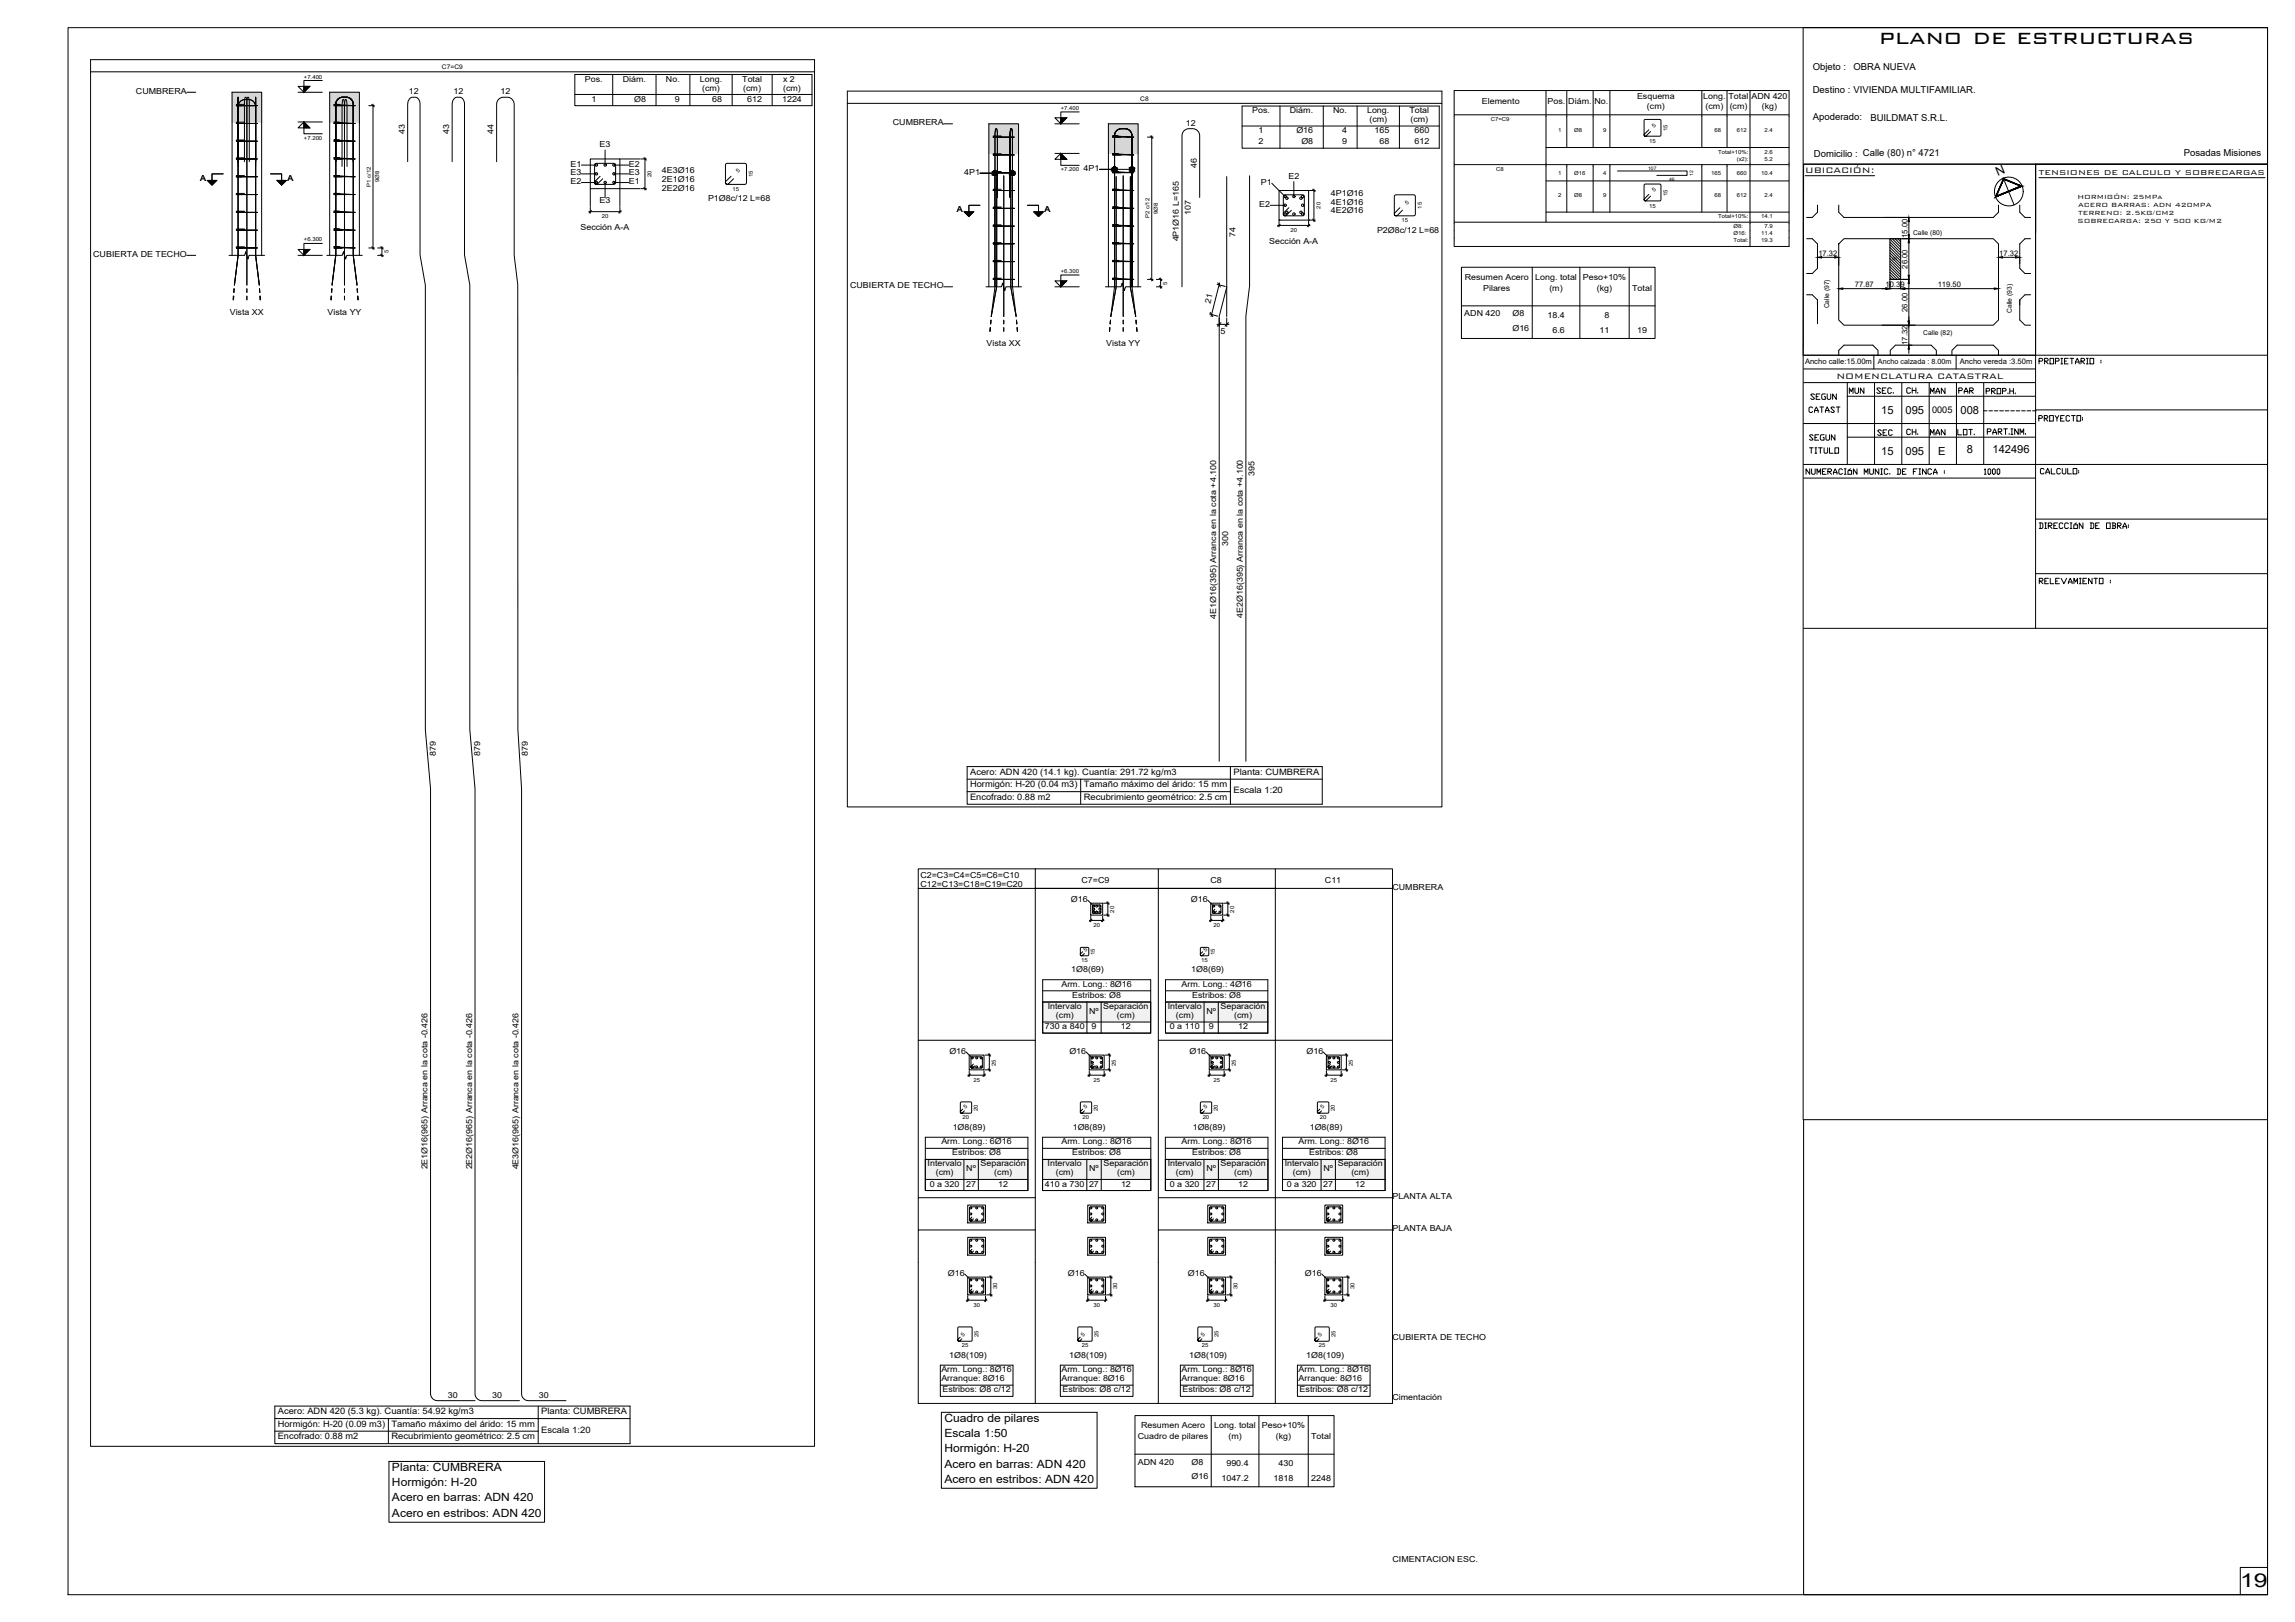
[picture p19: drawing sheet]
<svg xmlns="http://www.w3.org/2000/svg" width="841mm" height="594mm" viewBox="0 0 841 594" stroke-linecap="round" stroke-linejoin="round" font-family="sans-serif">
<defs><g id="words">
<text font-size="9.7" x="688.6" y="16">plano de estructuras</text>
<text font-size="7" x="820.9" y="581.4">19</text>
<g font-size="5.3">
<text x="662.5" y="147.5">SEGUN</text>
<text x="676.6" y="145.3">MUN</text>
<text x="686.5" y="145.3">SEC.</text>
<text x="697.4" y="145.3">CH.</text>
<text x="706.3" y="145.3">MAN</text>
<text x="716.5" y="145.3">PAR</text>
<text x="661.8" y="152.4">CATAST</text>
<text x="745.8" y="155.6">PROYECTO:</text>
<text x="697.4" y="160.5">CH.</text>
<text x="706.3" y="160.5">MAN</text>
<text x="716.1" y="160.5">LOT.</text>
<text x="661.8" y="167.2">TITULO</text>
<text x="660.8" y="175">NUMERACIÓN MUNIC. DE FINCA : 1000</text>
<text x="746.5" y="175">CALCULO:</text>
<text x="746.1" y="194.7">DIRECCIÓN DE OBRA:</text>
<text x="746.1" y="215.2">RELEVAMIENTO :</text>
</g>
<g font-size="4.9">
<text x="746.1" y="134.4">PROPIETARIO :</text>
<text x="726.7" y="145.3">PROP.H.</text>
<text x="686.9" y="160.5">SEC</text>
<text x="727.1" y="160.2">PART.INM.</text>
<text x="661.8" y="162.3">SEGUN</text>
</g>
<text font-size="4.5" x="732.1" y="64.6" transform="rotate(-23 732.1 64.6)">N</text>
<g font-size="4.1">
<text x="689.4" y="151.5">15</text>
<text x="698.3" y="151.5">095</text>
<text x="718.5" y="151.7">008</text>
<text x="689.4" y="166.5">15</text>
<text x="698.3" y="166.5">095</text>
<text x="710.2" y="166.5">E</text>
<text x="720.8" y="166.1">8</text>
<text x="730.2" y="166">142496</text>
<text x="346.1" y="520.8">Cuadro de pilares</text>
<text x="346.1" y="526.4">Escala 1:50</text>
<text x="346.1" y="531.9">Hormigón: H-20</text>
<text x="143.6" y="538.8">Planta: CUMBRERA</text>
<text x="346.1" y="537.5">Acero en barras: ADN 420</text>
<text x="143.6" y="544.4">Hormigón: H-20</text>
<text x="346.1" y="543.1">Acero en estribos: ADN 420</text>
<text x="143.6" y="549.9">Acero en barras: ADN 420</text>
<text x="143.6" y="555.5">Acero en estribos: ADN 420</text>
</g>
<g font-size="3.9">
<text x="661.5" y="63.4">UBICACIÓN:</text>
<text x="673" y="138.8">NOMENCLATURA CATASTRAL</text>
</g>
<g font-size="3.5">
<text x="664.3" y="25.6">Objeto :</text>
<text x="679.2" y="25.5">OBRA NUEVA</text>
<text x="664.3" y="34.2">Destino : VIVIENDA MULTIFAMILIAR.</text>
<text x="664.3" y="43.9">Apoderado:</text>
<text x="685.4" y="44.2">BUILDMAT S.R.L.</text>
<text x="664.7" y="57.6">Domicilio : Calle (80) n° 4721</text>
<text x="800.3" y="57.3">Posadas Misiones</text>
<text x="747.2" y="64.3">TENSIONES DE CALCULO Y SOBRECARGAS</text>
</g>
<text font-size="3.4" x="708" y="151.2">0005</text>
<g font-size="3.2">
<text x="355.5" y="283.7">Acero: ADN 420 (14.1 kg). Cuantía: 291.72 kg/m3</text>
<text x="452" y="283.7">Planta: CUMBRERA</text>
<text x="355.5" y="288.3">Hormigón: H-20 (0.04 m3)</text>
<text x="355.5" y="292.9">Encofrado: 0.88 m2</text>
<text x="397.1" y="288.3">Tamaño máximo del árido: 15 mm</text>
<text x="397.1" y="292.9">Recubrimiento geométrico: 2.5 cm</text>
<text x="452" y="290.6">Escala 1:20</text>
<text x="101.8" y="517.9">Acero: ADN 420 (5.3 kg). Cuantía: 54.92 kg/m3</text>
<text x="198.3" y="517.9">Planta: CUMBRERA</text>
<text x="101.8" y="522.5">Hormigón: H-20 (0.09 m3)</text>
<text x="101.8" y="527.1">Encofrado: 0.88 m2</text>
<text x="143.4" y="522.5">Tamaño máximo del árido: 15 mm</text>
<text x="143.4" y="527.1">Recubrimiento geométrico: 2.5 cm</text>
<text x="198.3" y="524.8">Escala 1:20</text>
</g>
<g font-size="3">
<text x="214.3" y="29.9">Pos.</text>
<text x="228.2" y="29.9">Diám.</text>
<text x="244.1" y="29.9">No.</text>
<text x="256.5" y="29.9">Long.</text>
<text x="272" y="29.9">Total</text>
<text x="287" y="29.9">x 2</text>
<text x="49.8" y="34.3">CUMBRERA</text>
<text x="149.9" y="34.5">12</text>
<text x="166.2" y="34.5">12</text>
<text x="183.4" y="34.5">12</text>
<text x="257.3" y="33.2">(cm)</text>
<text x="272.4" y="33.2">(cm)</text>
<text x="287" y="33.2">(cm)</text>
<text x="216.7" y="37.2">1</text>
<text x="232.4" y="37.2">Ø8</text>
<text x="247.3" y="37.2">9</text>
<text x="261" y="37.2">68</text>
<text x="273.8" y="37.2">612</text>
<text x="286.6" y="37.2">1224</text>
<text x="458.9" y="41.4">Pos.</text>
<text x="472.7" y="41.4">Diám.</text>
<text x="488.6" y="41.4">No.</text>
<text x="501" y="41.4">Long.</text>
<text x="516.5" y="41.4">Total</text>
<text x="543.1" y="38.2">Elemento</text>
<text x="567.1" y="38.2">Pos.</text>
<text x="574.7" y="38.2">Diám.</text>
<text x="584.3" y="38.2">No.</text>
<text x="599.9" y="36.2">Esquema</text>
<text x="603.5" y="40.1">(cm)</text>
<text x="624.2" y="36.2">Long.</text>
<text x="625" y="40.1">(cm)</text>
<text x="633.4" y="36.2">Total</text>
<text x="633.9" y="40.1">(cm)</text>
<text x="641.8" y="36.2">ADN 420</text>
<text x="645.7" y="40.1">(kg)</text>
<text x="327.2" y="45.9">CUMBRERA</text>
<text x="434.6" y="46">12</text>
<text x="501.8" y="44.7">(cm)</text>
<text x="516.9" y="44.7">(cm)</text>
<text x="148.3" y="49.2" transform="rotate(-90 148.3 49.2)">43</text>
<text x="164.6" y="49.2" transform="rotate(-90 164.6 49.2)">43</text>
<text x="180.9" y="49.2" transform="rotate(-90 180.9 49.2)">44</text>
<text x="219.8" y="53.9">E3</text>
<text x="461.2" y="48.7">1</text>
<text x="461.2" y="52.8">2</text>
<text x="475.1" y="48.7">Ø16</text>
<text x="476.9" y="52.8">Ø8</text>
<text x="491.8" y="48.7">4</text>
<text x="491.8" y="52.8">9</text>
<text x="503.7" y="48.7">165</text>
<text x="505.5" y="52.8">68</text>
<text x="518.3" y="48.7">660</text>
<text x="518.3" y="52.8">612</text>
<text x="209" y="64.2">E3</text>
<text x="209" y="61">E1</text>
<text x="230.4" y="64.2">E3</text>
<text x="230.4" y="61">E2</text>
<text x="242.6" y="63.4">4E3Ø16</text>
<text x="353.3" y="64">4P1</text>
<text x="397.1" y="62.6">4P1</text>
<text x="438.5" y="61.5" transform="rotate(-90 438.5 61.5)">46</text>
<text x="472.1" y="65.4">E2</text>
<text x="73.4" y="66.3">A</text>
<text x="105.4" y="66.3">A</text>
<text x="209" y="67.4">E2</text>
<text x="230.4" y="67.4">E1</text>
<text x="242.6" y="66.6">2E1Ø16</text>
<text x="242.6" y="69.9">2E2Ø16</text>
<text x="462" y="67.7">P1</text>
<text x="487.7" y="71.7">4P1Ø16</text>
<text x="219.8" y="74.5">E3</text>
<text x="259.5" y="73.7">P1Ø8c/12 L=68</text>
<text x="350.7" y="77.8">A</text>
<text x="382.7" y="77.8">A</text>
<text x="461.4" y="75.7">E2</text>
<text x="487.7" y="74.9">4E1Ø16</text>
<text x="436.4" y="78.8" transform="rotate(-90 436.4 78.8)">107</text>
<text x="487.7" y="78.2">4E2Ø16</text>
<text x="212.7" y="84.3">Sección A-A</text>
<text x="432.1" y="88.4" transform="rotate(-90 432.1 88.4)">4P1Ø16 L=165</text>
<text x="452.8" y="86.7" transform="rotate(-90 452.8 86.7)">74</text>
<text x="465.1" y="89.3">Sección A-A</text>
<text x="504.6" y="85.2">P2Ø8c/12 L=68</text>
<text x="34.2" y="94.1">CUBIERTA DE TECHO</text>
<text x="311.5" y="105.6">CUBIERTA DE TECHO</text>
<text x="536.8" y="102.4">Resumen Acero</text>
<text x="543.5" y="106.5">Pilares</text>
<text x="562.6" y="102.4">Long. total</text>
<text x="567.8" y="106.5">(m)</text>
<text x="580.1" y="102.4">Peso+10%</text>
<text x="585.2" y="106.5">(kg)</text>
<text x="598.1" y="106.5">Total</text>
<text x="443.6" y="111.2" transform="rotate(-76 443.6 111.2)">21</text>
<text x="84.2" y="115.2">Vista XX</text>
<text x="120" y="115.2">Vista YY</text>
<text x="536.6" y="115.8">ADN 420</text>
<text x="554.2" y="115.8">Ø8</text>
<text x="567.1" y="116.4">18.4</text>
<text x="588" y="116.4">8</text>
<text x="447.3" y="122.4">5</text>
<text x="554.2" y="121.3">Ø16</text>
<text x="568.9" y="121.8">6.6</text>
<text x="586.2" y="121.8">11</text>
<text x="599.9" y="121.8">19</text>
<text x="361.6" y="126.8">Vista XX</text>
<text x="405.4" y="126.8">Vista YY</text>
<text x="459.8" y="174.3" transform="rotate(-90 459.8 174.3)">395</text>
<text x="450" y="200.1" transform="rotate(-90 450 200.1)">300</text>
<text x="445.7" y="226.6" transform="rotate(-90 445.7 226.6)">4E1Ø16(395) Arranca en la cota +4.100</text>
<text x="455.5" y="226.4" transform="rotate(-90 455.5 226.4)">4E2Ø16(395) Arranca en la cota +4.100</text>
<text x="159.7" y="277" transform="rotate(-90 159.7 277)">879</text>
<text x="176" y="277" transform="rotate(-90 176 277)">879</text>
<text x="193.5" y="277" transform="rotate(-90 193.5 277)">879</text>
<text x="337.3" y="321.5">C2=C3=C4=C5=C6=C10</text>
<text x="396.3" y="323.3">C7=C9</text>
<text x="443.6" y="323.3">C8</text>
<text x="485.5" y="323.3">C11</text>
<text x="337.3" y="324.8">C12=C13=C18=C19=C20</text>
<text x="510.3" y="325.9">CUMBRERA</text>
<text x="392.4" y="330.3">Ø16</text>
<text x="436.4" y="330.3">Ø16</text>
<text x="392.6" y="356.1">1Ø8(69)</text>
<text x="436.5" y="356.1">1Ø8(69)</text>
<text x="389" y="361.5">Arm. Long.: 8Ø16</text>
<text x="392.9" y="365.5">Estribos: Ø8</text>
<text x="432.9" y="361.5">Arm. Long.: 4Ø16</text>
<text x="436.9" y="365.5">Estribos: Ø8</text>
<text x="384" y="369.6">Intervalo</text>
<text x="399.1" y="371.2">Nº</text>
<text x="404.3" y="369.6">Separación</text>
<text x="427.9" y="369.6">Intervalo</text>
<text x="442.1" y="371.2">Nº</text>
<text x="447.3" y="369.6">Separación</text>
<text x="382.9" y="376.9">730 a 840</text>
<text x="387" y="372.8">(cm)</text>
<text x="400" y="376.9">9</text>
<text x="409.3" y="372.8">(cm)</text>
<text x="410.8" y="376.9">12</text>
<text x="428.7" y="376.9">0 a 110</text>
<text x="431" y="372.8">(cm)</text>
<text x="442.9" y="376.9">9</text>
<text x="452.3" y="372.8">(cm)</text>
<text x="453.7" y="376.9">12</text>
<text x="347.9" y="385.9">Ø16</text>
<text x="391.9" y="385.9">Ø16</text>
<text x="435.9" y="385.9">Ø16</text>
<text x="478.7" y="385.9">Ø16</text>
<text x="349.1" y="413.8">1Ø8(89)</text>
<text x="393.1" y="413.8">1Ø8(89)</text>
<text x="437.1" y="413.8">1Ø8(89)</text>
<text x="480" y="413.8">1Ø8(89)</text>
<text x="345" y="419.1">Arm. Long.: 6Ø16</text>
<text x="389" y="419.1">Arm. Long.: 8Ø16</text>
<text x="432.9" y="419.1">Arm. Long.: 8Ø16</text>
<text x="475.9" y="419.1">Arm. Long.: 8Ø16</text>
<text x="348.9" y="423.2">Estribos: Ø8</text>
<text x="392.9" y="423.2">Estribos: Ø8</text>
<text x="436.9" y="423.2">Estribos: Ø8</text>
<text x="479.8" y="423.2">Estribos: Ø8</text>
<text x="156.7" y="428.3" transform="rotate(-90 156.7 428.3)">2E1Ø16(965) Arranca en la cota -0.426</text>
<text x="173" y="428.3" transform="rotate(-90 173 428.3)">2E2Ø16(965) Arranca en la cota -0.426</text>
<text x="190" y="428.3" transform="rotate(-90 190 428.3)">4E3Ø16(965) Arranca en la cota -0.426</text>
<text x="339.9" y="427.2">Intervalo</text>
<text x="342.9" y="430.5">(cm)</text>
<text x="354.1" y="428.9">Nº</text>
<text x="359.3" y="427.2">Separación</text>
<text x="364.4" y="430.5">(cm)</text>
<text x="383.9" y="427.2">Intervalo</text>
<text x="386.9" y="430.5">(cm)</text>
<text x="399.1" y="428.9">Nº</text>
<text x="404.4" y="427.2">Separación</text>
<text x="409.4" y="430.5">(cm)</text>
<text x="427.9" y="427.2">Intervalo</text>
<text x="430.9" y="430.5">(cm)</text>
<text x="442.1" y="428.9">Nº</text>
<text x="447.3" y="427.2">Separación</text>
<text x="452.3" y="430.5">(cm)</text>
<text x="470.8" y="427.2">Intervalo</text>
<text x="473.8" y="430.5">(cm)</text>
<text x="485" y="428.9">Nº</text>
<text x="490.2" y="427.2">Separación</text>
<text x="495.2" y="430.5">(cm)</text>
<text x="340.7" y="434.6">0 a 320</text>
<text x="354.1" y="434.6">27</text>
<text x="365.8" y="434.6">12</text>
<text x="382.9" y="434.6">410 a 730</text>
<text x="399.1" y="434.6">27</text>
<text x="410.8" y="434.6">12</text>
<text x="428.7" y="434.6">0 a 320</text>
<text x="442" y="434.6">27</text>
<text x="453.8" y="434.6">12</text>
<text x="471.6" y="434.6">0 a 320</text>
<text x="484.9" y="434.6">27</text>
<text x="496.7" y="434.6">12</text>
<text x="510.3" y="439.2">PLANTA ALTA</text>
<text x="510.3" y="451">PLANTA BAJA</text>
<text x="347.3" y="467.2">Ø16</text>
<text x="391.3" y="467.2">Ø16</text>
<text x="435.3" y="467.2">Ø16</text>
<text x="478.2" y="467.2">Ø16</text>
<text x="510.3" y="490.7">CUBIERTA DE TECHO</text>
<text x="347.9" y="497.3">1Ø8(109)</text>
<text x="391.8" y="497.3">1Ø8(109)</text>
<text x="435.8" y="497.3">1Ø8(109)</text>
<text x="478.7" y="497.3">1Ø8(109)</text>
<text x="345" y="502.6">Arm. Long.: 8Ø16</text>
<text x="389" y="502.6">Arm. Long.: 8Ø16</text>
<text x="432.9" y="502.6">Arm. Long.: 8Ø16</text>
<text x="475.9" y="502.6">Arm. Long.: 8Ø16</text>
<text x="345" y="505.9">Arranque: 8Ø16</text>
<text x="345.4" y="510">Estribos: Ø8 c/12</text>
<text x="389" y="505.9">Arranque: 8Ø16</text>
<text x="389.3" y="510">Estribos: Ø8 c/12</text>
<text x="432.9" y="505.9">Arranque: 8Ø16</text>
<text x="433.3" y="510">Estribos: Ø8 c/12</text>
<text x="475.9" y="505.9">Arranque: 8Ø16</text>
<text x="476.2" y="510">Estribos: Ø8 c/12</text>
<text x="164.1" y="512">30</text>
<text x="180.4" y="512">30</text>
<text x="197.4" y="512">30</text>
<text x="510.3" y="512.9">Cimentación</text>
<text x="417" y="527.1">Cuadro de pilares</text>
<text x="418.2" y="523">Resumen Acero</text>
<text x="445" y="523">Long. total</text>
<text x="450.2" y="527.1">(m)</text>
<text x="462.4" y="523">Peso+10%</text>
<text x="467.6" y="527.1">(kg)</text>
<text x="480.5" y="527.1">Total</text>
<text x="417" y="536.4">ADN 420</text>
<text x="436.6" y="536.4">Ø8</text>
<text x="449.4" y="536.9">990.4</text>
<text x="468.5" y="536.9">430</text>
<text x="436.6" y="541.8">Ø16</text>
<text x="447.6" y="542.4">1047.2</text>
<text x="466.7" y="542.4">1818</text>
<text x="480.5" y="542.4">2248</text>
<text x="510.3" y="572">CIMENTACION ESC.</text>
</g>
<g font-size="2.9">
<text x="761.3" y="73">HORMIGÓN: 25MPa</text>
<text x="761.6" y="75.9">ACERO BARRAS: ADN 420MPA</text>
<text x="761.3" y="81.7">SOBRECARGA: 250 Y 500 KG/M2</text>
<text x="761.6" y="78.8">TERRENO: 2.5KG/CM2</text>
</g>
<g font-size="2.8">
<text x="699" y="87.1" transform="rotate(-90 699 87.1)">15.00</text>
<text x="666.4" y="93.7">17.32</text>
<text x="732.7" y="93.7">17.32</text>
<text x="699" y="98.4" transform="rotate(-90 699 98.4)">26.00</text>
<text x="679.7" y="105.2">77.87</text>
<text x="691" y="105.2">10.39</text>
<text x="710.1" y="105.2">119.50</text>
<text x="699" y="114.2" transform="rotate(-90 699 114.2)">26.00</text>
<text x="699" y="126.3" transform="rotate(-90 699 126.3)">17.32</text>
<text x="661.5" y="133.4">Ancho calle:15.00m</text>
<text x="718.2" y="133.4">Ancho vereda :3.50m</text>
</g>
<text font-size="2.7" x="688.2" y="133.4">Ancho calzada : 8.00m</text>
<text font-size="2.6" x="725.7" y="151.7">----------</text>
<g font-size="2.5">
<text x="701.1" y="86">Calle (80)</text>
<text x="670.3" y="113" transform="rotate(-90 670.3 113)">Calle (97)</text>
<text x="737.3" y="114.7" transform="rotate(-90 737.3 114.7)">Calle (93)</text>
<text x="704.8" y="122.7">Calle (82)</text>
</g>
<g font-size="2.3">
<text x="162" y="25.3">C7=C9</text>
<text x="417.8" y="36.8">C8</text>
</g>
<g font-size="2">
<text x="111.4" y="28.8">+7.400</text>
<text x="388.7" y="40.3">+7.400</text>
<text x="546.3" y="44.3">C7=C9</text>
<text x="606.2" y="46.8" transform="rotate(-46 606.2 46.8)">5</text>
<text x="111.4" y="51.2">+7.200</text>
<text x="570.9" y="48.4">1</text>
<text x="576.9" y="48.4">Ø8</text>
<text x="587.5" y="48.4">9</text>
<text x="604.4" y="52.3">15</text>
<text x="611.1" y="48" transform="rotate(-90 611.1 48)">15</text>
<text x="628.3" y="48.4">68</text>
<text x="636.5" y="48.4">612</text>
<text x="646.6" y="48.4">2.4</text>
<text x="629.6" y="56.2">Total+10%:</text>
<text x="636.4" y="58.8">(x2):</text>
<text x="646.6" y="56.2">2.6</text>
<text x="646.6" y="58.8">5.2</text>
<text x="238.7" y="64.9" transform="rotate(-90 238.7 64.9)">20</text>
<text x="270.5" y="63.4" transform="rotate(-45 270.5 63.4)">5</text>
<text x="275.9" y="64.9" transform="rotate(-90 275.9 64.9)">15</text>
<text x="388.7" y="62.7">+7.200</text>
<text x="548.3" y="62.5">C8</text>
<text x="570.9" y="63.9">1</text>
<text x="576.9" y="63.9">Ø16</text>
<text x="587.5" y="63.9">4</text>
<text x="627" y="63.9">165</text>
<text x="636.5" y="63.9">660</text>
<text x="645.4" y="63.9">10.4</text>
<text x="135.8" y="68.5" transform="rotate(-90 135.8 68.5)">P1 c/12</text>
<text x="139" y="66.8" transform="rotate(-90 139 66.8)">9Ø8</text>
<text x="268.5" y="69.9">15</text>
<text x="606.2" y="70.4" transform="rotate(-45 606.2 70.4)">5</text>
<text x="611.1" y="71.7" transform="rotate(-90 611.1 71.7)">15</text>
<text x="483.9" y="76.4" transform="rotate(-90 483.9 76.4)">20</text>
<text x="515.6" y="74.9" transform="rotate(-45 515.6 74.9)">5</text>
<text x="521.1" y="76.4" transform="rotate(-90 521.1 76.4)">15</text>
<text x="570.9" y="72.1">2</text>
<text x="576.9" y="72.1">Ø8</text>
<text x="587.5" y="72.1">9</text>
<text x="604.4" y="76">15</text>
<text x="628.3" y="72.1">68</text>
<text x="636.5" y="72.1">612</text>
<text x="646.6" y="72.1">2.4</text>
<text x="220.5" y="79.9">20</text>
<text x="421.2" y="80" transform="rotate(-90 421.2 80)">P2 c/12</text>
<text x="424.3" y="78.3" transform="rotate(-90 424.3 78.3)">9Ø8</text>
<text x="513.6" y="81.5">15</text>
<text x="629.6" y="79.9">Total+10%:</text>
<text x="635.3" y="83.6">Ø8:</text>
<text x="645.4" y="79.9">14.1</text>
<text x="646.6" y="83.6">7.9</text>
<text x="111.4" y="88.4">+6.300</text>
<text x="472.9" y="84.9">20</text>
<text x="635.3" y="86.2">Ø16:</text>
<text x="635.3" y="88.8">Total:</text>
<text x="645.4" y="86.2">11.4</text>
<text x="645.4" y="88.8">19.3</text>
<text x="142.3" y="92.8" transform="rotate(-90 142.3 92.8)">5</text>
<text x="388.7" y="100">+6.300</text>
<text x="427.7" y="104.3" transform="rotate(-90 427.7 104.3)">5</text>
<text x="408.3" y="334.2" transform="rotate(-90 408.3 334.2)">20</text>
<text x="452.3" y="334.2" transform="rotate(-90 452.3 334.2)">20</text>
<text x="400.7" y="339.5">20</text>
<text x="444.7" y="339.5">20</text>
<text x="396.2" y="352.3">15</text>
<text x="397.8" y="348.7" transform="rotate(-44 397.8 348.7)">5</text>
<text x="401.2" y="349.7" transform="rotate(-90 401.2 349.7)">15</text>
<text x="440.2" y="352.3">15</text>
<text x="441.8" y="348.7" transform="rotate(-44 441.8 348.7)">5</text>
<text x="445.2" y="349.7" transform="rotate(-90 445.2 349.7)">15</text>
<text x="364.9" y="390.4" transform="rotate(-90 364.9 390.4)">25</text>
<text x="408.9" y="390.4" transform="rotate(-90 408.9 390.4)">25</text>
<text x="452.9" y="390.4" transform="rotate(-90 452.9 390.4)">25</text>
<text x="495.8" y="390.4" transform="rotate(-90 495.8 390.4)">25</text>
<text x="356.7" y="396.2">25</text>
<text x="400.7" y="396.2">25</text>
<text x="444.7" y="396.2">25</text>
<text x="487.6" y="396.2">25</text>
<text x="353.8" y="406.3" transform="rotate(-44 353.8 406.3)">5</text>
<text x="358.4" y="406.9" transform="rotate(-90 358.4 406.9)">20</text>
<text x="397.8" y="406.3" transform="rotate(-44 397.8 406.3)">5</text>
<text x="402.3" y="406.9" transform="rotate(-90 402.3 406.9)">20</text>
<text x="441.8" y="406.3" transform="rotate(-44 441.8 406.3)">5</text>
<text x="446.3" y="406.9" transform="rotate(-90 446.3 406.9)">20</text>
<text x="484.7" y="406.3" transform="rotate(-45 484.7 406.3)">5</text>
<text x="489.2" y="406.9" transform="rotate(-90 489.2 406.9)">20</text>
<text x="352.8" y="410">20</text>
<text x="396.7" y="410">20</text>
<text x="440.7" y="410">20</text>
<text x="483.7" y="410">20</text>
<text x="365.5" y="472.2" transform="rotate(-90 365.5 472.2)">30</text>
<text x="409.4" y="472.2" transform="rotate(-90 409.4 472.2)">30</text>
<text x="453.4" y="472.2" transform="rotate(-90 453.4 472.2)">30</text>
<text x="496.3" y="472.2" transform="rotate(-90 496.3 472.2)">30</text>
<text x="356.7" y="478.6">30</text>
<text x="400.7" y="478.6">30</text>
<text x="444.7" y="478.6">30</text>
<text x="487.6" y="478.6">30</text>
<text x="352.9" y="489.9" transform="rotate(-46 352.9 489.9)">5</text>
<text x="358.5" y="489.9" transform="rotate(-90 358.5 489.9)">25</text>
<text x="396.9" y="489.9" transform="rotate(-46 396.9 489.9)">5</text>
<text x="402.5" y="489.9" transform="rotate(-90 402.5 489.9)">25</text>
<text x="440.9" y="489.9" transform="rotate(-46 440.9 489.9)">5</text>
<text x="446.5" y="489.9" transform="rotate(-90 446.5 489.9)">25</text>
<text x="483.8" y="489.9" transform="rotate(-46 483.8 489.9)">5</text>
<text x="489.4" y="489.9" transform="rotate(-90 489.4 489.9)">25</text>
<text x="352.4" y="493.5">25</text>
<text x="396.4" y="493.5">25</text>
<text x="440.4" y="493.5">25</text>
<text x="483.3" y="493.5">25</text>
</g>
<g font-size="1.7">
<text x="604" y="62.4">107</text>
<text x="620.5" y="64.5" transform="rotate(-90 620.5 64.5)">12</text>
<text x="611.7" y="66.4">46</text>
</g>
<text font-size="1.5" x="693.4" y="95.1">(8)</text>
</g></defs>
<!-- layer: TABLAS -->
<g fill="none" stroke="#000" stroke-width=".37">
<path d="M532.9 33.2h122.7v57.1h-122.7zM566.5 33.2v48.2M574.2 33.2v20.8M583.8 33.2v20.8M590 33.2v20.8M623.7 33.2v20.8M632.9 33.2v20.8M641.3 33.2v57.1M532.9 42.1h122.7M566.5 54h89.1M532.9 60.3h122.7M566.5 77.7h89.1"/>
<path d="M574.2 60.3v17.4M583.8 60.3v17.4M590 60.3v17.4M623.7 60.3v17.4M632.9 60.3v17.4M532.9 81.4h122.7M535.6 97.9h70.9v26.1h-70.9zM561.5 97.9v26.1M579 97.9v26.1M597 97.9v26.1M535.6 112h70.9M415.9 518.5h73v26h-73z"/>
<path d="M443.9 518.5v26M461.3 518.5v26M479.4 518.5v26M415.9 532.6h73"/>
</g>
<!-- layer: DESPIECES_TABLA -->
<path d="M604.2 47.6l-1.6 1.5 .1 .7h5.8v-5.9h-5.9v5.8l.6 .1 1.7-1.6M592.8 62.6h25.4v1.6h-11.1M604.2 71.2l-1.6 1.7 .1 .6 5.8-.1v-5.9h-5.9v5.9l.6 .1 1.7-1.6" fill="none" stroke="#000" stroke-width=".37"/>
<!-- layer: TEXTO_TABLAS -->
<path d="M566.5 66.3h89.1" fill="none" stroke="#000" stroke-width=".37"/>
<!-- layer: ALZADO_NOMBRES_DE_LAS_PLANTAS -->
<path d="M68.5 33.8h3.2M345.8 45.4h3.3M68.5 93.5h3.2M345.8 105h3.3" fill="none" stroke="#000" stroke-width=".37"/>
<!-- layer: ALZADO_FORJADOS -->
<path d="M85 33.8h10.9v10.9h-10.9zM120.8 33.8h10.9v10.9h-10.9zM362.4 45.4h10.9v10.8h-10.9zM406.2 45.4h10.9v10.8h-10.9z" fill="none" stroke="#dad7d3" stroke-width=".37"/>
<g fill="#dad7d3" stroke="#dad7d3" stroke-width=".37">
<path d="M85 33.8l10.9 10.9v-10.9zM85 33.8l10.9 10.9h-10.9z"/>
<path d="M120.8 33.8l10.9 10.9v-10.9zM120.8 33.8l10.9 10.9h-10.9z"/>
<path d="M362.4 45.4l10.9 10.8v-10.8zM362.4 45.4l10.9 10.8h-10.9z"/>
<path d="M406.2 45.4l10.9 10.8v-10.8zM406.2 45.4l10.9 10.8h-10.9z"/>
</g>
<!-- layer: ALZADO_PILAR_DE_HORMIGON -->
<path d="M83.9 93.5h5.8l.3-1.3 .8 2.7 .5-1.4h5.7M85 93.5v-59.7h10.9v59.7M119.8 93.5h5.6l.5-1.3 .8 2.7 .4-1.4h5.7M120.8 93.5v-59.7h10.9v59.7M361.3 105h5.7l.4-1.3 .8 2.7 .4-1.4h5.8M362.4 105v-59.6h10.9v59.6M405.1 105h5.7l.4-1.3 .8 2.7 .5-1.4h5.6M406.2 105v-59.6h10.9v59.6" fill="none" stroke="#000" stroke-width=".37"/>
<g fill="none" stroke="#000" stroke-width=".37">
<path d="M89.6 38.2h-3v.5h7.7h-7.7h2M124.4 38.2h-2l7.7 .5h-7.7h2.9M89.6 57.8h-3v.4h7.7h-7.7h2M89.6 51.3h-3v.4h7.7h-7.7h2M89.6 44.8h-3v.4h7.7h-7.7h2M124.4 57.8h-2l7.7 .4h-7.7h2.9M124.4 51.3h-2l7.7 .4h-7.7h2.9M124.4 44.8h-2l7.7 .4h-7.7h2.9M366.9 49.8h-2.9v.4h7.7h-7.7h2M366.9 56.3h-2.9v.4h7.7h-7.7h2M409.8 49.8h-2l7.7 .4h-7.7h2.9M409.8 56.3h-2l7.7 .4h-7.7h2.9"/>
<path d="M89.6 77.4h-3v.4h7.7h-7.7h2M89.6 70.8h-3v.5h7.7h-7.7h2M89.6 64.3h-3v.4h7.7h-7.7h2M124.4 77.4h-2l7.7 .4h-7.7h2.9M124.4 70.8h-2l7.7 .5h-7.7h2.9M124.4 64.3h-2l7.7 .4h-7.7h2.9M219.9 64.6l-1.9 1.9-.1 .5 .4 .5h6.7l.4-.2 .2-.4v-6.4l-.2-.5h-7.3l-.1 7.2 .8 .3 2.1-2M267.9 64.6l-2 1.9v.5l.3 .5h6.7l.5-.2v-7.3h-7.4l-.1 7.2 .8 .3 2.1-2M366.9 62.8h-2.9v.5h7.7h-7.7h2M366.9 69.3h-2.9v.5h7.7h-7.7h2M366.9 75.8h-2.9v.5h7.7h-7.7h2M409.8 62.8h-2l7.7 .5h-7.7h2.9"/>
<path d="M409.8 69.3h-2l7.7 .5h-7.7h2.9M409.8 75.8h-2l7.7 .5h-7.7h2.9M472.3 76.1l-1.9 1.9 .1 .9h7.3l.2-.5v-6.4l-.2-.5h-7.3l-.1 7.3 .4 .3 .6-.2 1.8-1.9M513 76.1l-2 2.1 .2 .7h7.3v-7.4h-7.3l-.2 .5v6.7l.9 .3 2-2M89.6 90.4h-3v.4h7.7h-7.7h2M89.6 83.9h-3v.4h7.7h-7.7h2M124.4 90.4h-2l7.7 .4h-7.7h2.9M124.4 83.9h-2l7.7 .4h-7.7h2.9M366.9 95.4h-2.9v.4h7.7h-7.7h2M366.9 88.9h-2.9v.4h7.7h-7.7h2M366.9 82.4h-2.9v.4h7.7h-7.7h2M409.8 95.4h-2l7.7 .4h-7.7h2.9"/>
<path d="M409.8 88.9h-2l7.7 .4h-7.7h2.9M409.8 82.4h-2l7.7 .4h-7.7h2.9M366.9 101.9h-2.9v.4h7.7h-7.7h2M409.8 101.9h-2l7.7 .4h-7.7h2.9M401.2 333.1l-.9 .9 .3 .5 2.7-.1v-2.8h-2.8l-.1 2.8 .5 .1 .9-.8M445.2 333.1l-.9 .9 .3 .5 2.7-.1v-2.8h-2.8l-.1 2.8 .4 .1 1-.8M396.7 348.6l-.8 .8 .2 .6 2.8-.1v-2.8h-2.9l-.1 2.8 .5 .2 1-.9M440.7 348.6l-.8 1 .2 .4 2.7-.1v-2.8h-2.8l-.1 2.7 .5 .3 1-.9M356.7 389.7l-.9 1 .2 .5 3.9-.1v-3.9h-4l-.1 3.7 .2 .3h.5l.8-.8M400.7 389.7l-.9 1 .2 .5 3.9-.1v-3.9h-4l-.1 3.7 .2 .3h.5l.8-.8M444.7 389.7l-.9 1 .2 .5 3.8-.1v-3.9h-3.9l-.1 3.7 .2 .3h.5l.8-.8M487.6 389.7l-.9 .9 .2 .6 3.8-.1v-3.9h-3.9l-.1 3.8 .6 .2 .8-.8"/>
<path d="M352.8 406.2l-.8 .8 .1 .7 3.8-.1v-3.9h-3.9v3.9l.6 .1 .8-.8M396.7 406.2l-.8 .8 .2 .7 3.8-.1v-3.9h-3.9l-.1 3.9 .7 .1 .8-.8M440.7 406.2l-.8 1 .2 .5 3.8-.1v-3.9h-3.9l-.1 3.7 .2 .3h.5l.8-.8M483.7 406.2l-.9 1 .2 .5 3.8-.1v-3.9h-3.9l-.1 3.7 .2 .3h.4l.9-.8M356.2 445.8l-.9 1 .3 .5 4.8-.2 .1-4.8-.4-.3-4.7 .1-.1 4.8 .5 .4 .9-.9M356.2 457.6l-.9 1 .3 .5h4.7l.2-.3-.1-4.8h-5l-.1 4.7 .6 .4 .8-.9M400.1 445.8l-.9 1 .4 .5 4.8-.2 .1-4.8-.4-.3-4.7 .1-.2 4.8 .6 .4 .9-.9M400.1 457.6l-.9 1 .3 .5h4.7l.3-.3-.1-4.8h-5l-.2 4.7 .6 .4 .9-.9M444.1 445.8l-.9 1 .4 .5 4.8-.2 .1-4.8-.4-.3-4.7 .1-.2 4.8 .6 .4 .9-.9M444.1 457.6l-.9 1 .3 .5h4.7l.3-.3-.1-4.8h-5l-.2 4.7 .6 .4 .9-.9M487 445.8l-.8 .9 .3 .6 4.8-.2v-5l-4.7-.1-.4 .3v4.7l.5 .3 .9-.9M487 457.6l-.8 .9 .2 .6 4.9-.2v-4.9h-5l-.1 4.8 .5 .3 .9-.9"/>
<path d="M356.2 472.2l-.9 .9 .3 .5 4.8-.1 .1-4.9-.4-.2-4.7 .1-.1 4.8 .5 .3 .9-.8M400.1 472.2l-.9 .9 .4 .5 4.8-.1 .1-4.9-.4-.2-4.7 .1-.2 4.8 .6 .3 .9-.8M444.1 472.2l-.9 .9 .4 .5 4.8-.1 .1-4.9-.4-.2-4.7 .1-.2 4.8 .6 .3 .9-.8M487 472.2l-.8 .8 .3 .6 4.8-.1v-5l-4.7-.1-.4 .2v4.8l.5 .2 .9-.8M351.9 489.8l-.9 .9 .3 .6 4.8-.2 .1-4.8-.2-.3-4.9 .1-.1 4.8 .5 .4 1-.9M395.9 489.8l-.9 .9 .3 .6 4.8-.2 .1-4.8-.2-.3-4.9 .1-.1 4.8 .5 .4 1-.9M439.8 489.8l-.8 .9 .3 .6 4.8-.2 .1-4.8-.3-.3-4.8 .1-.1 4.8 .5 .4 .9-.9M482.7 489.8l-.8 .9 .3 .6 4.8-.2v-5l-4.9-.1-.2 .3v4.7l.5 .3 1-.9"/>
</g>
<!-- layer: ALZADO_SEGMENTOS_DE_CORTE_DE_SECCIONES -->
<path d="M76.1 66.1h3.2l-1.6 1.6zM81.8 63.7h-4.1v2.4M99.1 63.7h4.1v2.4M101.6 66.1h3.3l-1.7 1.6zM353.4 77.7h3.3l-1.7 1.6zM359.1 75.2h-4.1v2.5M376.5 75.2h4.1v2.5M379 77.7h3.2l-1.6 1.6z" fill="none" stroke="#000" stroke-width=".37"/>
<path d="M76.1 66.1h3.2l-1.6 1.6zM101.6 66.1h3.3l-1.7 1.6zM353.4 77.7h3.3l-1.7 1.6zM379 77.7h3.2l-1.6 1.6z" fill="#000" stroke="#000" stroke-width=".37"/>
<g fill="none" stroke="#000" stroke-width=".37">
<path d="M87.2 59.2v-23.6v58l-1.3 10.8 1.3-10.9v-54.4a2.6 2.6 0 0 1 2.6-2.6h1.3a2.6 2.6 0 0 1 2.6 2.6v21.9M89.6 59.2v-21.7a1.55 1.55 0 0 1 .6-1.9l.3 1.9v66.9v-67.1l.3-1.7a1.55 1.55 0 0 1 .6 1.9v21.7M93.7 59.2v-23.6v58l1.3 10.8-1.3-10.9v-54.4a2.6 2.6 0 0 0-2.6-2.6h-1.3a2.6 2.6 0 0 0-2.6 2.6v21.9M123.1 59.2v-21a2.6 2.6 0 0 1 2.5-2.6h1.3a2.6 2.6 0 0 1 2.6 2.6v55.4l1.3 10.8-1.3-10.9v-55.3a2.6 2.6 0 0 0-2.6-2.6h-1.3a2.6 2.6 0 0 0-2.5 2.6v21M129.5 59.2v-21a2.6 2.6 0 0 0-2.6-2.6h-1.3a2.6 2.6 0 0 0-2.5 2.6v55.2l-1.4 11 1.4-10.9v-55.3a2.6 2.6 0 0 1 2.5-2.6h1.3a2.6 2.6 0 0 1 2.6 2.6v21M149.4 59.2v-21a2.33 2.33 0 0 1 1.9-2.6h.8a2.26 2.26 0 0 1 1.8 2.6v55.1l2 11.2v162.8l1.9 21.6v221.5a2.6 2.6 0 0 0 2.6 2.6h13.7M165.7 59.2v-21a2.33 2.33 0 0 1 1.9-2.6h.8a2.26 2.26 0 0 1 1.8 2.6v55.2l2 11.1v162.8l1.9 21.6v221.5a2.6 2.6 0 0 0 2.6 2.6h13.7M182 59.2v-21a2.6 2.6 0 0 1 2.6-2.6h1.2a2.6 2.6 0 0 1 2.6 2.6v55.3l1.3 10.7 .1 163 1.3 21.7v221.5a2.6 2.6 0 0 0 2.6 2.6h13.7M370.4 47.2l.1-.1a1.35 1.35 0 0 1 .5 1.7v56.2v-55.9a1.67 1.67 0 0 0-.5-2l-.4 2v23.2v-23.2zM409.2 47.9l1.1-.7 1.9-.1a2.6 2.6 0 0 1 2.6 2.6v55.3v-55.3a2.6 2.6 0 0 0-2.6-2.6h-1.2a2.53 2.53 0 0 0-2.6 2.6v22.6v-22.8zM125.3 61v-22.6a1.74 1.74 0 0 1 .6-1.9l.3 1.5v66.4l.1-66a1.67 1.67 0 0 1 .5-1.9l.4 2.1v22.4M364.6 64.4v40.6l-1.3 10.9 2-11.2v-40"/>
<path d="M365.5 72.3v-23a2.17 2.17 0 0 0-.5-2.2l-.4 2v55.9M367.8 64.4v51.5M371 64.4v40.5l1.4 11-2-10.7v-40.5M408.4 64.4v40.6l-1.3 10.9 1.9-10.7v-40.5M411.6 64.4v51.5M414.8 72.3v-22.6a2.6 2.6 0 0 0-2.6-2.6h-1.2a2.6 2.6 0 0 0-2.6 2.6v55.3M414.8 64.4v40.6l1.4 10.9-2-10.7v-40.5M439.6 72.3v-22.6a2.6 2.6 0 0 0-2.6-2.6h-1.3a2.6 2.6 0 0 0-2.5 2.6v55.3M449.5 64.7v40.5l-2.7 10.6v163M457.9 64.4v40.5l-1.3 10.9v163M85.5 108.4l-.1 1.4M85.6 108.5v1.3"/>
<path d="M85.8 105.8l-.2 1.3M85.8 105.8l-.1 1.3M90.5 105.8v1.3M90.5 108.5v1.3M95.2 107.1l-.1-1.3 .1 1.3M95.2 108.5l.1 1.3M95.4 108.4l.1 1.4M121.3 108.4l-.1 1.4M121.5 108.5l-.1 1.3M121.6 105.8l-.1 1.3M126.2 105.8v1.3M126.2 108.5v1.3"/>
<path d="M131.1 107.1l-.2-1.3 .1 1.3M131.1 108.5v1.3M131.2 108.4l.1 1.4M362.9 120l-.1 1.3M363 118.6l.1-1.3v1.3M367.8 117.3v1.3M367.8 120v1.3M372.5 117.3l.1 1.3M372.7 120l.2 1.3M406.7 120l-.1 1.3M407 117.3l-.2 1.3M411.6 117.3v1.3"/>
<path d="M411.6 120v1.3M416.3 117.3l.1 1.3M416.5 120l.2 1.3"/>
<circle cx="218.5" cy="60.4" r=".44"/>
<circle cx="218.5" cy="66.8" r=".44"/>
<circle cx="218.5" cy="63.7" r=".44"/>
<circle cx="221.8" cy="60.4" r=".44"/>
<circle cx="221.8" cy="66.8" r=".44"/>
<circle cx="225" cy="60.4" r=".44"/>
<circle cx="225" cy="66.8" r=".44"/>
<circle cx="225" cy="63.7" r=".44"/>
<circle cx="470.9" cy="75.2" r=".44"/>
<circle cx="470.9" cy="72" r=".44"/>
<circle cx="470.9" cy="78.4" r=".44"/>
<circle cx="471.6" cy="77.8" r=".44"/>
<circle cx="471.6" cy="72.6" r=".44"/>
<circle cx="474.2" cy="78.4" r=".44"/>
<circle cx="474.2" cy="72" r=".44"/>
<circle cx="476.7" cy="72.6" r=".44"/>
<circle cx="476.7" cy="77.8" r=".44"/>
<circle cx="477.4" cy="75.2" r=".44"/>
<circle cx="477.4" cy="72" r=".44"/>
<circle cx="477.4" cy="78.4" r=".44"/>
<circle cx="400.8" cy="331.9" r=".36"/>
<circle cx="400.8" cy="334.1" r=".36"/>
<circle cx="400.8" cy="333" r=".36"/>
<circle cx="401.9" cy="334.1" r=".36"/>
<circle cx="401.9" cy="331.9" r=".36"/>
<circle cx="403" cy="331.9" r=".36"/>
<circle cx="403" cy="333" r=".36"/>
<circle cx="403" cy="334.1" r=".36"/>
<circle cx="444.8" cy="331.9" r=".36"/>
<circle cx="444.8" cy="334.1" r=".36"/>
<circle cx="447" cy="334.1" r=".36"/>
<circle cx="447" cy="331.9" r=".36"/>
<circle cx="356.3" cy="390.8" r=".36"/>
<circle cx="356.3" cy="387.5" r=".36"/>
<circle cx="357.9" cy="390.8" r=".36"/>
<circle cx="357.9" cy="387.5" r=".36"/>
<circle cx="359.6" cy="390.8" r=".36"/>
<circle cx="359.6" cy="387.5" r=".36"/>
<circle cx="400.2" cy="390.8" r=".36"/>
<circle cx="400.2" cy="389.1" r=".36"/>
<circle cx="400.2" cy="387.5" r=".36"/>
<circle cx="401.9" cy="390.8" r=".36"/>
<circle cx="401.9" cy="387.5" r=".36"/>
<circle cx="403.5" cy="390.8" r=".36"/>
<circle cx="403.5" cy="387.5" r=".36"/>
<circle cx="403.5" cy="389.1" r=".36"/>
<circle cx="444.2" cy="390.8" r=".36"/>
<circle cx="444.2" cy="389.1" r=".36"/>
<circle cx="444.2" cy="387.5" r=".36"/>
<circle cx="445.9" cy="390.8" r=".36"/>
<circle cx="445.9" cy="387.5" r=".36"/>
<circle cx="447.5" cy="390.8" r=".36"/>
<circle cx="447.5" cy="387.5" r=".36"/>
<circle cx="447.5" cy="389.1" r=".36"/>
<circle cx="487.2" cy="390.8" r=".36"/>
<circle cx="487.2" cy="389.1" r=".36"/>
<circle cx="487.2" cy="387.5" r=".36"/>
<circle cx="488.8" cy="390.8" r=".36"/>
<circle cx="488.8" cy="387.5" r=".36"/>
<circle cx="490.5" cy="390.8" r=".36"/>
<circle cx="490.5" cy="389.1" r=".36"/>
<circle cx="490.5" cy="387.5" r=".36"/>
<circle cx="355.7" cy="446.8" r=".36"/>
<circle cx="355.7" cy="454.3" r=".36"/>
<circle cx="355.7" cy="442.4" r=".36"/>
<circle cx="355.7" cy="444.6" r=".36"/>
<circle cx="355.7" cy="456.4" r=".36"/>
<circle cx="355.7" cy="458.6" r=".36"/>
<circle cx="357.9" cy="442.4" r=".36"/>
<circle cx="357.9" cy="458.6" r=".36"/>
<circle cx="357.9" cy="454.3" r=".36"/>
<circle cx="357.9" cy="446.8" r=".36"/>
<circle cx="360.1" cy="444.6" r=".36"/>
<circle cx="360.1" cy="458.6" r=".36"/>
<circle cx="360.1" cy="442.4" r=".36"/>
<circle cx="360.1" cy="456.4" r=".36"/>
<circle cx="360.1" cy="446.8" r=".36"/>
<circle cx="360.1" cy="454.3" r=".36"/>
<circle cx="399.7" cy="454.3" r=".36"/>
<circle cx="399.7" cy="446.8" r=".36"/>
<circle cx="399.7" cy="458.6" r=".36"/>
<circle cx="399.7" cy="456.4" r=".36"/>
<circle cx="399.7" cy="442.4" r=".36"/>
<circle cx="399.7" cy="444.6" r=".36"/>
<circle cx="401.9" cy="442.4" r=".36"/>
<circle cx="401.9" cy="446.8" r=".36"/>
<circle cx="401.9" cy="458.6" r=".36"/>
<circle cx="401.9" cy="454.3" r=".36"/>
<circle cx="404.1" cy="456.4" r=".36"/>
<circle cx="404.1" cy="442.4" r=".36"/>
<circle cx="404.1" cy="444.6" r=".36"/>
<circle cx="404.1" cy="458.6" r=".36"/>
<circle cx="404.1" cy="454.3" r=".36"/>
<circle cx="404.1" cy="446.8" r=".36"/>
<circle cx="443.7" cy="446.8" r=".36"/>
<circle cx="443.7" cy="456.4" r=".36"/>
<circle cx="443.7" cy="458.6" r=".36"/>
<circle cx="443.7" cy="454.3" r=".36"/>
<circle cx="443.7" cy="442.4" r=".36"/>
<circle cx="443.7" cy="444.6" r=".36"/>
<circle cx="445.9" cy="442.4" r=".36"/>
<circle cx="445.9" cy="454.3" r=".36"/>
<circle cx="445.9" cy="458.6" r=".36"/>
<circle cx="445.9" cy="446.8" r=".36"/>
<circle cx="448.1" cy="446.8" r=".36"/>
<circle cx="448.1" cy="442.4" r=".36"/>
<circle cx="448.1" cy="454.3" r=".36"/>
<circle cx="448.1" cy="444.6" r=".36"/>
<circle cx="448.1" cy="458.6" r=".36"/>
<circle cx="448.1" cy="456.4" r=".36"/>
<circle cx="486.6" cy="446.8" r=".36"/>
<circle cx="486.6" cy="456.4" r=".36"/>
<circle cx="486.6" cy="442.4" r=".36"/>
<circle cx="486.6" cy="444.6" r=".36"/>
<circle cx="486.6" cy="458.6" r=".36"/>
<circle cx="486.6" cy="454.3" r=".36"/>
<circle cx="488.8" cy="458.6" r=".36"/>
<circle cx="488.8" cy="446.8" r=".36"/>
<circle cx="488.8" cy="442.4" r=".36"/>
<circle cx="488.8" cy="454.3" r=".36"/>
<circle cx="491" cy="454.3" r=".36"/>
<circle cx="491" cy="446.8" r=".36"/>
<circle cx="491" cy="442.4" r=".36"/>
<circle cx="491" cy="444.6" r=".36"/>
<circle cx="491" cy="458.6" r=".36"/>
<circle cx="491" cy="456.4" r=".36"/>
<circle cx="355.7" cy="468.8" r=".36"/>
<circle cx="355.7" cy="473.2" r=".36"/>
<circle cx="355.7" cy="471" r=".36"/>
<circle cx="357.9" cy="468.8" r=".36"/>
<circle cx="357.9" cy="473.2" r=".36"/>
<circle cx="360.1" cy="471" r=".36"/>
<circle cx="360.1" cy="473.2" r=".36"/>
<circle cx="360.1" cy="468.8" r=".36"/>
<circle cx="399.7" cy="473.2" r=".36"/>
<circle cx="399.7" cy="468.8" r=".36"/>
<circle cx="399.7" cy="471" r=".36"/>
<circle cx="401.9" cy="468.8" r=".36"/>
<circle cx="401.9" cy="473.2" r=".36"/>
<circle cx="404.1" cy="473.2" r=".36"/>
<circle cx="404.1" cy="468.8" r=".36"/>
<circle cx="404.1" cy="471" r=".36"/>
<circle cx="443.7" cy="473.2" r=".36"/>
<circle cx="443.7" cy="468.8" r=".36"/>
<circle cx="443.7" cy="471" r=".36"/>
<circle cx="445.9" cy="468.8" r=".36"/>
<circle cx="445.9" cy="473.2" r=".36"/>
<circle cx="448.1" cy="468.8" r=".36"/>
<circle cx="448.1" cy="473.2" r=".36"/>
<circle cx="448.1" cy="471" r=".36"/>
<circle cx="486.6" cy="473.2" r=".36"/>
<circle cx="486.6" cy="468.8" r=".36"/>
<circle cx="486.6" cy="471" r=".36"/>
<circle cx="488.8" cy="473.2" r=".36"/>
<circle cx="488.8" cy="468.8" r=".36"/>
<circle cx="491" cy="473.2" r=".36"/>
<circle cx="491" cy="468.8" r=".36"/>
<circle cx="491" cy="471" r=".36"/>
</g>
<!-- layer: ALZADO_COTAS_DE_LAS_PLANTAS -->
<path d="M109.2 31.6h2.2v2.2zM109.2 33.8h8.9M118.1 29.5h-6.7v2.1M386.6 43.2h2.1v2.2zM386.6 45.4h8.9M395.5 41h-6.8v2.2M109.2 91.4h2.2v2.1zM109.2 93.5h8.9M118.1 89.2h-6.7v2.2M386.6 102.9h2.1v2.1zM386.6 105h8.9M395.5 100.7h-6.8v2.2" fill="none" stroke="#000" stroke-width=".37"/>
<path d="M111.4 31.6h2.1l-2.1 2.2zM388.7 43.2h2.2l-2.2 2.2zM111.4 91.4h2.1l-2.1 2.1zM388.7 102.9h2.2l-2.2 2.1z" fill="#000" stroke="#000" stroke-width=".37"/>
<!-- layer: ALZADO_COTAS_DE_LOS_FORJADOS -->
<path d="M109.2 46.8l2.2-2.1v2.1zM109.2 44.7h8.9M111.4 46.8v2.2h6.7M386.6 56.2h8.9M388.7 56.2v2.1h-2.1zM388.7 58.3v2.3h6.8" fill="none" stroke="#000" stroke-width=".37"/>
<path d="M111.4 44.7l2.1 2.1h-2.1zM388.7 56.2l2.2 2.1h-2.2z" fill="#000" stroke="#000" stroke-width=".37"/>
<!-- layer: ALZADO_COTAS -->
<g fill="none" stroke="#000" stroke-width=".37">
<path d="M135.1 38.7h2.1M136.2 38.2l.9 .9M136.7 38.2v53.1M420.5 50.2h2.1M421.6 49.8l.9 .8M422.1 49.7v53.2M135.1 90.8h2.1M136.2 90.4l.9 .8M138.4 90.8h2.1M138.4 93.5h2.1M139.5 93.1l.9 .9M139.5 90.4l.9 .8"/>
<path d="M140 90.3v3.7M420.5 102.3h2.1M421.6 101.9l.9 .9M423.8 102.3h2M423.8 105h2M424.9 104.6l.8 .9M424.9 101.9l.8 .9M425.3 101.8v3.8"/>
</g>
<!-- layer: SECC_HORMIGON -->
<g fill="none" stroke="#000" stroke-width=".37">
<path d="M216.3 58.2h10.9v10.9h-10.9zM468.7 69.8h10.9v10.8h-10.9zM399.7 330.8h4.4v4.4h-4.4zM443.7 330.8h4.4v4.4h-4.4zM355.2 386.4h5.4v5.5h-5.4zM399.2 386.4h5.4v5.5h-5.4zM443.1 386.4h5.5v5.5h-5.5zM486.1 386.4h5.4v5.5h-5.4zM354.6 441.4h6.5v6.5h-6.5zM354.6 453.2h6.5v6.5h-6.5zM398.6 441.4h6.5v6.5h-6.5zM398.6 453.2h6.5v6.5h-6.5z"/>
<path d="M442.6 441.4h6.5v6.5h-6.5zM442.6 453.2h6.5v6.5h-6.5zM485.5 441.4h6.5v6.5h-6.5zM485.5 453.2h6.5v6.5h-6.5zM354.6 467.8h6.5v6.5h-6.5zM398.6 467.8h6.5v6.5h-6.5zM442.6 467.8h6.5v6.5h-6.5zM485.5 467.8h6.5v6.5h-6.5z"/>
</g>
<g fill="none" stroke="#000" stroke-width=".37">
<path d="M221.7 55v5.5M213.1 66.9h5.4M213.1 63.7h5.4M213.1 60.5h5.4M221.7 66.9v5.5M225 66.9h5.4M225 63.7h5.4M225 60.5h5.4M465.5 75.2h5.4M466 67.1l4.9 4.9M474.1 66.5v5.5M398.6 329.7l2.2 2.2"/>
<path d="M442.6 329.7l2.2 2.2M354.1 385.3l2.1 2.2M398.1 385.3l2.1 2.2M442 385.3l2.2 2.2M484.9 385.3l2.2 2.2M353.5 466.7l2.2 2.1M397.5 466.7l2.2 2.1M441.5 466.7l2.2 2.1M484.4 466.7l2.2 2.1"/>
</g>
<!-- layer: SECC_COTAS -->
<g fill="none" stroke="#000" stroke-width=".37">
<path d="M234.8 58.2h2.1M235.9 57.8l.9 .9M236.3 57.7v11.9M215.8 77.5h11.9M216.3 76v2.1M216.7 77.1l-.8 .9M227.2 76v2.1M227.6 77.1l-.9 .9M234.8 69.1h2.1M235.9 68.7l.9 .8M479.9 69.8h2.1M481 69.3l.9 .9"/>
<path d="M481.5 69.2v12M468.2 82.6h11.9M468.7 81v2.1M469.1 82.1l-.9 .9M479.6 81v2.1M479.9 80.6h2.1M480 82.1l-.9 .9M481 80.2l.9 .9M399.2 337.1h5.4M399.7 335.5v2.1M400.1 336.6l-.8 .9M404.1 335.5v2.1"/>
<path d="M404.4 335.2h2.1M404.4 330.8h2.1M404.5 336.6l-.9 .9M405.6 334.7l.8 .9M405.6 330.4l.8 .9M406 330.3v5.4M443.2 337.1h5.4M443.7 335.5v2.1M444.1 336.6l-.8 .9M448.1 335.5v2.1M448.4 335.2h2.1M448.4 330.8h2.1"/>
<path d="M448.5 336.6l-.9 .9M449.5 334.7l.9 .9M449.5 330.4l.9 .9M450 330.3v5.4M354.7 393.8h6.4M355.2 392.2v2.1M355.6 393.3l-.8 .9M360.6 392.2v2.1M361 391.9h2.1M361 386.4h2.1M361.1 393.3l-.9 .9M362.1 391.4l.9 .9"/>
<path d="M362.1 386l.9 .9M362.5 385.9v6.5M398.7 393.8h6.4M399.2 392.2v2.1M399.6 393.3l-.9 .9M404.6 392.2v2.1M405 391.9h2M405 386.4h2M405 393.3l-.8 .9M406.1 391.4l.9 .9M406.1 386l.9 .9M406.5 385.9v6.5"/>
<path d="M442.6 393.8h6.5M443.1 392.2v2.1M443.6 393.3l-.9 .9M448.6 392.2v2.1M448.9 391.9h2.1M448.9 386.4h2.1M449 393.3l-.9 .9M450.1 391.4l.8 .9M450.1 386l.8 .9M450.5 385.9v6.5M485.5 393.8h6.5M486.1 392.2v2.1"/>
<path d="M486.5 393.3l-.9 .9M491.5 392.2v2.1M491.8 391.9h2.1M491.8 386.4h2.1M491.9 393.3l-.8 .9M493 391.4l.9 .9M493 386l.9 .9M493.4 385.9v6.5M354.1 476.2h7.6M354.6 474.7v2M355.1 475.8l-.9 .8M361.1 474.7v2"/>
<path d="M361.5 474.3h2.1M361.5 467.8h2.1M361.6 475.8l-.9 .8M362.7 473.9l.8 .8M362.7 467.3l.8 .9M363.1 467.2v7.6M398.1 476.2h7.6M398.6 474.7v2M399.1 475.8l-.9 .8M405.1 474.7v2M405.5 474.3h2.1M405.5 467.8h2.1"/>
<path d="M405.6 475.8l-.9 .8M406.7 473.9l.8 .8M406.7 467.3l.8 .9M407.1 467.2v7.6M442.1 476.2h7.6M442.6 474.7v2M443.1 475.8l-.9 .8M449.1 474.7v2M449.5 474.3h2.1M449.5 467.8h2.1M449.6 475.8l-.9 .8M450.6 473.9l.9 .8"/>
<path d="M450.6 467.3l.9 .9M451.1 467.2v7.6M485 476.2h7.5M485.5 474.7v2M485.9 475.8l-.8 .8M492 474.7v2M492.4 474.3h2.1M492.4 467.8h2.1M492.5 475.8l-.9 .8M493.5 473.9l.9 .8M493.5 467.3l.9 .9M493.9 467.2v7.6"/>
</g>
<!-- layer: SECC_LINEAS_DE_PROLONGACION_DE_LAS_COTAS -->
<path d="M227.2 58.2h7.2M216.3 69.1v6.5M234.4 69.1h-7.2v6.5M479.6 69.8h.1M468.7 80.6h.1M479.6 80.6h.1" fill="none" stroke="#000" stroke-width=".37"/>
<!-- layer: ALZADO_LINEAS_DE_LA_TABLA_DE_MEDICION -->
<g fill="none" stroke="#000" stroke-width=".37">
<path d="M210.7 27.3h86.9v11.4h-86.9zM210.7 34.6h86.9M224.5 27.3v11.4M240.4 27.3v11.4M252.8 27.3v11.4M268.3 27.3v11.4M283 27.3v11.4M455.2 38.8h72.2v15.5h-72.2zM469.1 38.8v15.5M484.9 38.8v15.5M497.3 38.8v15.5M512.8 38.8v15.5"/>
<path d="M455.2 46.2h72.2"/>
</g>
<!-- layer: ALZADO_LINEAS_DE_LA_TABLA_DE_DATOS_DE_LOS_PILARES -->
<path d="M354.4 280.8h130.1v13.8h-130.1zM354.4 285.4h130.1M354.4 290h96.5M396 285.4v9.2M450.9 280.8v13.8M100.7 515h130.2v13.8h-130.2zM100.7 519.6h130.2M142.3 519.6v9.2M197.2 515v13.8M100.7 524.2h96.5" fill="none" stroke="#000" stroke-width=".37"/>
<!-- layer: ALZADO_LINEAS_DE_LA_TABLA_DE_DESPIECE -->
<path d="M33.2 21.9h265.3v507.8h-265.3zM33.2 26.3h265.3M310.5 33.4h217.9v262.1h-217.9zM310.5 37.9h217.9" fill="none" stroke="#000" stroke-width=".37"/>
<!-- layer: ALZADO_TEXTOS_DE_LA_TABLA_DE_MEDICION_DEL_CUADRO_DE_PILARES -->
<path d="M142.5 535.3h57.1v22.2h-57.1z" fill="none" stroke="#000" stroke-width=".37"/>
<g fill="none" stroke="#000" stroke-width=".37">
<path d="M364.6 63.4h-5.5h11.9M408.4 62h-5.5h11.9"/>
<circle cx="364.6" cy="63.4" r=".87"/>
<circle cx="371" cy="63.4" r=".87"/>
<circle cx="408.5" cy="62" r=".87"/>
<circle cx="414.8" cy="62" r=".87"/>
</g>
<g fill="#000" stroke="#000" stroke-width=".37">
<path d="M364.4 64.3h.4zM364.5 62.6h.2zM370.8 64.3h.4zM370.9 62.6h.2zM408.2 62.9h.4zM408.3 61.2h.2zM414.7 62.9h.3zM414.7 61.2h.2z"/>
<path d="M364.4 64.3h.3zM364.5 64.3h.2z"/>
<path d="M364.5 62.6h.3zM364.4 62.6h.4z"/>
<path d="M364.4 62.6h.5zM364.3 62.6h.6z"/>
<path d="M364.3 62.6h.7zM364.3 62.6h.7z"/>
<path d="M364.3 64.2h.6zM364.3 64.2l.5 .1z"/>
<path d="M364.3 62.6l.7 .1zM364.2 62.7h.8z"/>
<path d="M364.3 64.2h.7zM364.3 64.2h.6z"/>
<path d="M364.2 62.7h.9zM364.1 62.7h1z"/>
<path d="M364.2 64.2h.8zM364.2 64.2h.8z"/>
<path d="M364.1 62.7l1.1 .1zM364.1 62.7l1.1 .1z"/>
<path d="M364.1 64.1h1zM364.1 64.1l.9 .1z"/>
<path d="M364.1 62.8h1.2zM364 62.8h1.3z"/>
<path d="M364.1 64.1h1.1zM364.1 64.1h1z"/>
<path d="M364 62.8l1.3 .1zM364 62.8l1.3 .1z"/>
<path d="M364 64h1.3zM364 64l1.2 .1z"/>
<path d="M363.9 62.9l1.4 .1zM363.9 62.9l1.4 .1z"/>
<path d="M363.9 64h1.4zM363.9 64h1.4z"/>
<path d="M363.9 63h1.5zM363.9 63h1.5z"/>
<path d="M363.9 63.9h1.4zM363.9 63.9l1.4 .1z"/>
<path d="M363.9 63l1.5 .1zM363.9 63l1.5 .1z"/>
<path d="M363.9 63.8h1.5zM363.9 63.8l1.4 .1z"/>
<path d="M363.8 63.1l1.7 .1zM363.8 63.1l1.7 .1z"/>
<path d="M363.8 63.8h1.6zM363.8 63.8h1.6z"/>
<path d="M363.8 63.2l1.7 .1zM363.8 63.2l1.7 .1z"/>
<path d="M363.8 63.3h1.7zM363.8 63.3h1.7z"/>
<path d="M363.8 63.3l1.7 .1zM363.8 63.3l1.7 .1z"/>
<path d="M363.8 63.5l1.7 .1zM363.8 63.5l1.7 .1z"/>
<path d="M363.8 63.6l1.7 .1zM363.8 63.6l1.7 .1z"/>
<path d="M363.8 63.7h1.7zM363.8 63.7l1.6 .1z"/>
<path d="M363.8 63.4h1.7zM363.8 63.4l1.7 .1z"/>
<path d="M370.8 64.3h.3zM370.9 64.3h.2z"/>
<path d="M370.9 62.6h.3zM370.8 62.6h.4z"/>
<path d="M370.8 62.6h.5zM370.8 62.6h.5z"/>
<path d="M370.8 62.6h.6zM370.7 62.6h.7z"/>
<path d="M370.8 64.2h.5zM370.8 64.2l.4 .1z"/>
<path d="M370.7 62.6l.7 .1zM370.6 62.7h.8z"/>
<path d="M370.7 64.2h.7zM370.7 64.2h.6z"/>
<path d="M370.6 62.7h.9zM370.6 62.7h.9z"/>
<path d="M370.6 64.2h.8zM370.6 64.2h.8z"/>
<path d="M370.5 62.7l1.1 .1zM370.5 62.7l1.1 .1z"/>
<path d="M370.5 64.1h1zM370.5 64.1l.9 .1z"/>
<path d="M370.5 62.8h1.1zM370.4 62.8h1.2z"/>
<path d="M370.5 64.1h1.1zM370.5 64.1h1z"/>
<path d="M370.4 62.8l1.3 .1zM370.3 62.9h1.4z"/>
<path d="M370.4 64h1.2zM370.4 64l1.2 .1z"/>
<path d="M370.3 62.9l1.5 .1zM370.3 62.9l1.5 .1z"/>
<path d="M370.3 64h1.4zM370.3 64h1.3z"/>
<path d="M370.3 63h1.5zM370.3 63h1.5z"/>
<path d="M370.3 63.9h1.5zM370.3 63.9l1.4 .1z"/>
<path d="M370.2 63l1.6 .1zM370.2 63l1.6 .1z"/>
<path d="M370.2 63.1l1.7 .1zM370.2 63.1l1.7 .1z"/>
<path d="M370.2 63.8h1.6zM370.2 63.8h1.6z"/>
<path d="M370.2 63.8h1.6zM370.2 63.8l1.6 .1z"/>
<path d="M370.2 63.2l1.7 .1zM370.2 63.2l1.7 .1z"/>
<path d="M370.2 63.7h1.7zM370.2 63.7l1.6 .1z"/>
<path d="M370.2 63.3h1.7zM370.2 63.3h1.7z"/>
<path d="M370.2 63.3l1.7 .1zM370.2 63.3l1.7 .1z"/>
<path d="M370.2 63.4l1.7 .1zM370.2 63.4l1.7 .1z"/>
<path d="M370.2 63.5l1.7 .1zM370.2 63.5l1.7 .1z"/>
<path d="M370.2 63.6h1.7zM370.2 63.6l1.7 .1z"/>
<path d="M408.2 62.9h.3zM408.3 62.9h.2z"/>
<path d="M408.3 61.2h.3zM408.2 61.2h.4z"/>
<path d="M408.2 61.2h.5zM408.1 61.2h.6z"/>
<path d="M408.1 61.2h.7zM408.1 61.2h.7z"/>
<path d="M408.1 62.9h.6zM408.1 62.9h.5z"/>
<path d="M408.1 61.2l.8 .1zM408 61.3h.9z"/>
<path d="M408.1 62.8h.7zM408.1 62.8l.6 .1z"/>
<path d="M408 61.3h.9zM407.9 61.3h1z"/>
<path d="M408 62.8h.9zM408 62.8h.8z"/>
<path d="M407.9 61.3l1.1 .1zM407.9 61.3l1.1 .1z"/>
<path d="M407.9 62.8h1zM407.9 62.8h1z"/>
<path d="M407.8 61.4h1.3zM407.8 61.4h1.3z"/>
<path d="M407.8 62.7h1.2zM407.8 62.7l1.1 .1z"/>
<path d="M407.8 61.4l1.3 .1zM407.8 61.4l1.3 .1z"/>
<path d="M407.8 62.6h1.3zM407.8 62.6l1.2 .1z"/>
<path d="M407.8 61.5l1.4 .1zM407.8 61.5l1.4 .1z"/>
<path d="M407.8 62.6h1.3zM407.8 62.6h1.3z"/>
<path d="M407.7 61.6l1.5 .1zM407.7 61.6l1.5 .1z"/>
<path d="M407.7 62.5h1.5zM407.7 62.5l1.4 .1z"/>
<path d="M407.6 61.7h1.6zM407.6 61.7h1.6z"/>
<path d="M407.6 62.5h1.6zM407.6 62.5h1.6z"/>
<path d="M407.6 61.7l1.6 .1zM407.6 61.7l1.6 .1z"/>
<path d="M407.6 61.8l1.7 .1zM407.6 61.8l1.7 .1z"/>
<path d="M407.6 62.3l1.6 .1zM407.6 62.3l1.6 .1z"/>
<path d="M407.6 62.4h1.6zM407.6 62.4l1.6 .1z"/>
<path d="M407.6 61.9h1.7zM407.6 61.9h1.7z"/>
<path d="M407.5 61.9l1.8 .1zM407.5 61.9l1.8 .1z"/>
<path d="M407.5 62l1.8 .1zM407.5 62l1.8 .1z"/>
<path d="M407.5 62.1l1.8 .1zM407.5 62.1l1.8 .1z"/>
<path d="M407.6 62.2h1.7zM407.6 62.2l1.6 .1z"/>
<path d="M414.7 62.9h.2zM414.7 62.9h.2z"/>
<path d="M414.7 61.2h.3zM414.7 61.2h.3z"/>
<path d="M414.7 61.2h.4zM414.5 61.2h.6z"/>
<path d="M414.5 61.2h.7zM414.5 61.2h.7z"/>
<path d="M414.5 62.9h.6zM414.5 62.9h.5z"/>
<path d="M414.5 61.2l.7 .1zM414.4 61.3h.8z"/>
<path d="M414.5 62.8h.7zM414.5 62.8l.6 .1z"/>
<path d="M414.4 61.3h.9zM414.3 61.3h1z"/>
<path d="M414.4 62.8h.8zM414.4 62.8h.8z"/>
<path d="M414.3 61.3l1.1 .1zM414.3 61.3l1.1 .1z"/>
<path d="M414.3 62.8h1zM414.3 62.8h.9z"/>
<path d="M414.3 61.4h1.2zM414.2 61.4h1.3z"/>
<path d="M414.3 62.7h1.1zM414.3 62.7l1 .1z"/>
<path d="M414.2 61.4l1.3 .1zM414.2 61.4l1.3 .1z"/>
<path d="M414.2 62.6h1.3zM414.2 62.6l1.2 .1z"/>
<path d="M414.1 61.5l1.4 .1zM414.1 61.5l1.4 .1z"/>
<path d="M414.1 62.6h1.4zM414.1 62.6h1.4z"/>
<path d="M414.1 61.6l1.5 .1zM414.1 61.6l1.5 .1z"/>
<path d="M414.1 62.5h1.4zM414.1 62.5l1.4 .1z"/>
<path d="M414.1 61.7h1.5zM414.1 61.7h1.5z"/>
<path d="M414.1 62.5h1.5zM414.1 62.5h1.4z"/>
<path d="M414 61.7l1.7 .1zM414 61.7l1.7 .1z"/>
<path d="M414 62.4h1.6zM414 62.4l1.6 .1z"/>
<path d="M414 61.8l1.7 .1zM414 61.8l1.7 .1z"/>
<path d="M414 61.9h1.7zM414 61.9h1.7z"/>
<path d="M414 61.9l1.7 .1zM414 61.9l1.7 .1z"/>
<path d="M414 62.1l1.7 .1zM414 62.1l1.7 .1z"/>
<path d="M414 62.2l1.7 .1zM414 62.2l1.7 .1z"/>
<path d="M414 62.3h1.7zM414 62.3l1.6 .1z"/>
<path d="M414 62h1.7zM414 62l1.7 .1z"/>
</g>
<!-- layer: PILCP_ARM_LONG_REFERENCIA -->
<path d="M443.2 115l3 .8M443.5 114.4l1 1.6M446 118.8h4.3M446 104.2l3 .7M446.3 103.6l.9 1.5M446.8 116.5v3.1M447 103.6l-3.2 12.4M447.4 118.2l-1.3 1.3M449.5 105v10.9M449.5 116.5v3.1M450.2 118.2l-1.3 1.3" fill="none" stroke="#000" stroke-width=".37"/>
<!-- layer: CUADRO_LINEAS -->
<g fill="none" stroke="#000" stroke-width=".37">
<path d="M379.4 318.2v7.2h-42.9M379.4 318.2h45.1v7.2h-45.1M379.4 318.2h-42.9v7.2M424.5 318.2h42.9v7.2h-42.9h42.9v55.6h42.9v57.7M467.4 318.2h42.9v7.2h-42.9M336.5 325.4v113.3M379.4 325.4h45.1v55.6M379.4 325.4v55.6M510.3 325.4v55.6M336.5 381h42.9v57.7M424.5 381h42.9v57.7h-42.9v11.8M424.5 381v57.7"/>
<path d="M379.4 438.7h-42.9v11.8M379.4 438.7v75.3M510.3 438.7h-42.9v11.8h-42.9v63.5M510.3 438.7v75.3h-173.8v-63.5h42.9M510.3 450.5h-42.9v63.5"/>
</g>
<!-- layer: CUADRO_LINEAS_DE_LA_TABLA_DE_DATOS_DE_LOS_PILARES -->
<g fill="none" stroke="#f2f1f0" stroke-width=".37">
<path d="M382.1 367h16.2v7.3h-16.2zM398.3 367h5.2v7.3h-5.2zM403.5 367h18.2v7.3h-18.2zM427.1 367h14.1v7.3h-14.1zM441.2 367h5.2v7.3h-5.2zM446.4 367h18.2v7.3h-18.2zM339.1 424.7h14.1v7.3h-14.1zM353.2 424.7h5.3v7.3h-5.3zM358.5 424.7h18.2v7.3h-18.2zM382.1 424.7h16.2v7.3h-16.2zM398.3 424.7h5.3v7.3h-5.3zM403.6 424.7h18.1v7.3h-18.1z"/>
<path d="M427.1 424.7h14.1v7.3h-14.1zM441.2 424.7h5.3v7.3h-5.3zM446.5 424.7h18.2v7.3h-18.2zM470 424.7h14.1v7.3h-14.1zM484.1 424.7h5.3v7.3h-5.3zM489.4 424.7h18.2v7.3h-18.2z"/>
</g>
<g fill="#f2f1f0" stroke="#f2f1f0" stroke-width=".37">
<path d="M382.1 367l16.2 7.3v-7.3zM382.1 367l16.2 7.3h-16.2z"/>
<path d="M398.3 367l5.2 7.3v-7.3zM398.3 367l5.2 7.3h-5.2z"/>
<path d="M403.5 367l18.2 7.3v-7.3zM403.5 367l18.2 7.3h-18.2z"/>
<path d="M427.1 367l14.1 7.3v-7.3zM427.1 367l14.1 7.3h-14.1z"/>
<path d="M441.2 367l5.2 7.3v-7.3zM441.2 367l5.2 7.3h-5.2z"/>
<path d="M446.4 367l18.2 7.3v-7.3zM446.4 367l18.2 7.3h-18.2z"/>
<path d="M339.1 424.7l14.1 7.3v-7.3zM339.1 424.7l14.1 7.3h-14.1z"/>
<path d="M353.2 424.7l5.3 7.3v-7.3zM353.2 424.7l5.3 7.3h-5.3z"/>
<path d="M358.5 424.7l18.2 7.3v-7.3zM358.5 424.7l18.2 7.3h-18.2z"/>
<path d="M382.1 424.7l16.2 7.3v-7.3zM382.1 424.7l16.2 7.3h-16.2z"/>
<path d="M398.3 424.7l5.3 7.3v-7.3zM398.3 424.7l5.3 7.3h-5.3z"/>
<path d="M403.6 424.7l18.1 7.3v-7.3zM403.6 424.7l18.1 7.3h-18.1z"/>
<path d="M427.1 424.7l14.1 7.3v-7.3zM427.1 424.7l14.1 7.3h-14.1z"/>
<path d="M441.2 424.7l5.3 7.3v-7.3zM441.2 424.7l5.3 7.3h-5.3z"/>
<path d="M446.5 424.7l18.2 7.3v-7.3zM446.5 424.7l18.2 7.3h-18.2z"/>
<path d="M470 424.7l14.1 7.3v-7.3zM470 424.7l14.1 7.3h-14.1z"/>
<path d="M484.1 424.7l5.3 7.3v-7.3zM484.1 424.7l5.3 7.3h-5.3z"/>
<path d="M489.4 424.7l18.2 7.3v-7.3zM489.4 424.7l18.2 7.3h-18.2z"/>
</g>
<g fill="none" stroke="#000" stroke-width=".37">
<path d="M382.1 358.8h39.6v19.6h-39.6zM427.1 358.8h37.5v19.6h-37.5zM382.1 367h39.6v11.4h-39.6zM382.1 374.3h39.6M382.1 362.9h39.6M398.3 367v11.4M403.5 367v11.4M427.1 367h37.5v11.4h-37.5zM427.1 374.3h37.5M427.1 362.9h37.5M441.2 367v11.4M446.4 367v11.4"/>
<path d="M339.1 416.5h37.6v19.5h-37.6zM382.1 416.5h39.6v19.5h-39.6zM427.1 416.5h37.6v19.5h-37.6zM470 416.5h37.6v19.5h-37.6zM339.1 424.7h37.6v11.3h-37.6zM339.1 432h37.6M339.1 420.6h37.6M353.2 424.7v11.3M358.5 424.7v11.3M382.1 424.7h39.6v11.3h-39.6zM382.1 432h39.6M382.1 420.6h39.6"/>
<path d="M398.3 424.7v11.3M403.6 424.7v11.3M427.1 424.7h37.6v11.3h-37.6zM427.1 432h37.6M427.1 420.6h37.6M441.2 424.7v11.3M446.5 424.7v11.3M470 424.7h37.6v11.3h-37.6zM470 432h37.6M470 420.6h37.6M484.1 424.7v11.3M489.4 424.7v11.3"/>
<path d="M344.6 500h26.6v11.4h-26.6zM344.6 507.3h26.6M388.6 500h26.6v11.4h-26.6zM388.6 507.3h26.6M432.6 500h26.6v11.4h-26.6zM432.6 507.3h26.6M475.4 500h26.7v11.4h-26.7zM475.4 507.3h26.7"/>
</g>
<!-- layer: CUADRO_TEXTOS_DE_LA_TABLA_DE_MEDICION_DEL_CUADRO_DE_PILARES -->
<path d="M345 517.3h57v27.8h-57z" fill="none" stroke="#000" stroke-width=".37"/>
<!-- layer: COTAS -->
<g fill="none" stroke="#000" stroke-width=".37">
<path d="M690.6 79.6h9M747.2 65.1h82.8M666 94.2v3.6M667.6 94.2h4.7M673.8 94.2v3M697 87.4h3M699.5 81.2v4.8M699.5 88.9v12M732.4 94.2h.1M733.8 94.2h4.8M740.2 94.2v2.3M673.8 105.8v.3"/>
<path d="M675.3 105.7h15.8M689.7 119.1h12.1M692.6 105.7h3.9M692.6 102.8v3M693.1 102.3h6.5M696.5 102.8v3M698 105.7h32.8M699.5 103.9v13.7M699.5 119.1v7.3M732.4 103.8v2M699.4 126.4h1.3M699.5 127.9v1.5"/>
</g>
<!-- layer: ROTULO -->
<g fill="none" stroke="#000" stroke-width=".37">
<path d="M24.9 10.1h806.1v574h-806.1zM660.8 10.1v400M661 10.1h170v400h-170v174h170v-174M661 60.1h170h-85v70M661 60.1h85v170M661 60.1l-.2 70M661.5 64.4h25.5M661 130.1h170M661 135.1h85M686.7 130.1v5M716.8 130.1v5M661 155.1h85"/>
<path d="M661 140.1h85M677 145.1h69M677 140.1v30M686.9 140.1v30M696.9 140.1v30M707 140.1v30M717 140.1v30M726.9 140.1v30M746 150.1h85M661 170.1h170M661 175.1h85M677 160.1h69"/>
<path d="M746 190.1h85M746 210.1h85M661 230.1h170"/>
</g>
<!-- layer: 3 -->
<g fill="none" stroke="#000" stroke-width=".37">
<path d="M666 75.1v2.6l-1.9 1.9h-2M673.8 75.1v2.6l1.9 1.9h54.8l1.9-1.9v-2.6M734.1 65.3l4 9.8M740.2 75.1v2.6l1.9 1.9h2M741 68.2l-9.7 4 9.7-4M662.1 87.4h2l1.9 1.9v9l-1.9 1.9h-2M673.8 89.3l1.9-1.9h54.8l1.9 1.9v27.9l-1.9 1.9h-54.8l-1.9-1.9zM744.1 87.4h-2l-1.9 1.9v9l1.9 1.9h2M662.1 108h2l1.9 1.9v8.7M732.4 107.6v1.8M744.1 108h-2l-1.9 1.9v7.3l1.9 1.9h2M673.8 130.1v-1.8l1.9-1.9h10.6l1.9 1.9v1.8"/>
<path d="M692.7 130.1v-1.8l1.9-1.9h13.1l1.9 1.9v1.8M715.3 130.1v-1.8l1.9-1.9h13.3l1.9 1.9v1.8"/>
<circle cx="736.2" cy="70.1" r="5.3"/>
</g>
<g fill="#000" stroke="#000" stroke-width=".37">
<path d="M731.3 72.2l.4-.5 8.7-3.5zM731.3 72.2l9.7-4h-.6z"/>
<path d="M734.3 65.6l-3 6.6 .4-.5zM734.1 65.3l.2 .3-3 6.6z"/>
<path d="M734.1 65.3l6.9 2.9-6.7-2.6zM734.3 65.6l6.1 2.6h.6z"/>
</g>
<!-- layer: COTAS -->
<g fill="#000" stroke="#000" stroke-width=".37">
<path d="M666 94.2l1.6-.2v.5zM672.3 94l1.5 .2-1.5 .3zM699.3 86h.4l-.2 1.4zM699.5 79.6l.2 1.6h-.4zM699.5 87.4l.2 1.5h-.4zM732.4 94.2l1.4-.2v.5zM738.6 94l1.6 .2-1.6 .3zM673.8 105.7l1.5-.2v.5zM691.1 105.5l1.5 .2-1.5 .3zM696.5 105.7l1.5-.2v.5zM699.3 117.6h.4l-.2 1.5zM699.5 102.3l.2 1.6h-.4z"/>
<path d="M699.3 100.9h.4l-.2 1.4zM730.8 105.5l1.6 .2-1.6 .3zM699.5 126.4l.2 1.5h-.4z"/>
</g>
<!-- layer: 5 -->
<path d="M692.6 87.4h3.9v14.9h-3.9zM831 574.1h-10v10" fill="none" stroke="#000" stroke-width=".37"/>
<!-- layer: fino -->
<g fill="none" stroke="#000" stroke-width=".37">
<path d="M692.6 87.6l3.9 3.9M692.6 88.6l3.9 4M692.6 89.6l3.9 4M692.6 90.6l3.9 4M692.6 91.6l3.9 4M692.6 92.6l3.9 4M692.6 93.7l3.9 3.9M692.6 94.7l3.9 3.9M692.6 95.6l3.9 4M692.6 96.7l3.9 3.9M692.6 97.7l3.9 3.9M692.6 98.7l3.7 3.6"/>
<path d="M692.6 99.7l2.6 2.6M693.4 87.4l3.1 3.1M694.4 87.4l2.1 2.1M695.5 87.4l1 1.1M696.5 87.4v.1M692.6 100.7l1.6 1.6M692.6 101.7l.6 .6"/>
</g>
<use href="#words"/>
</svg>
